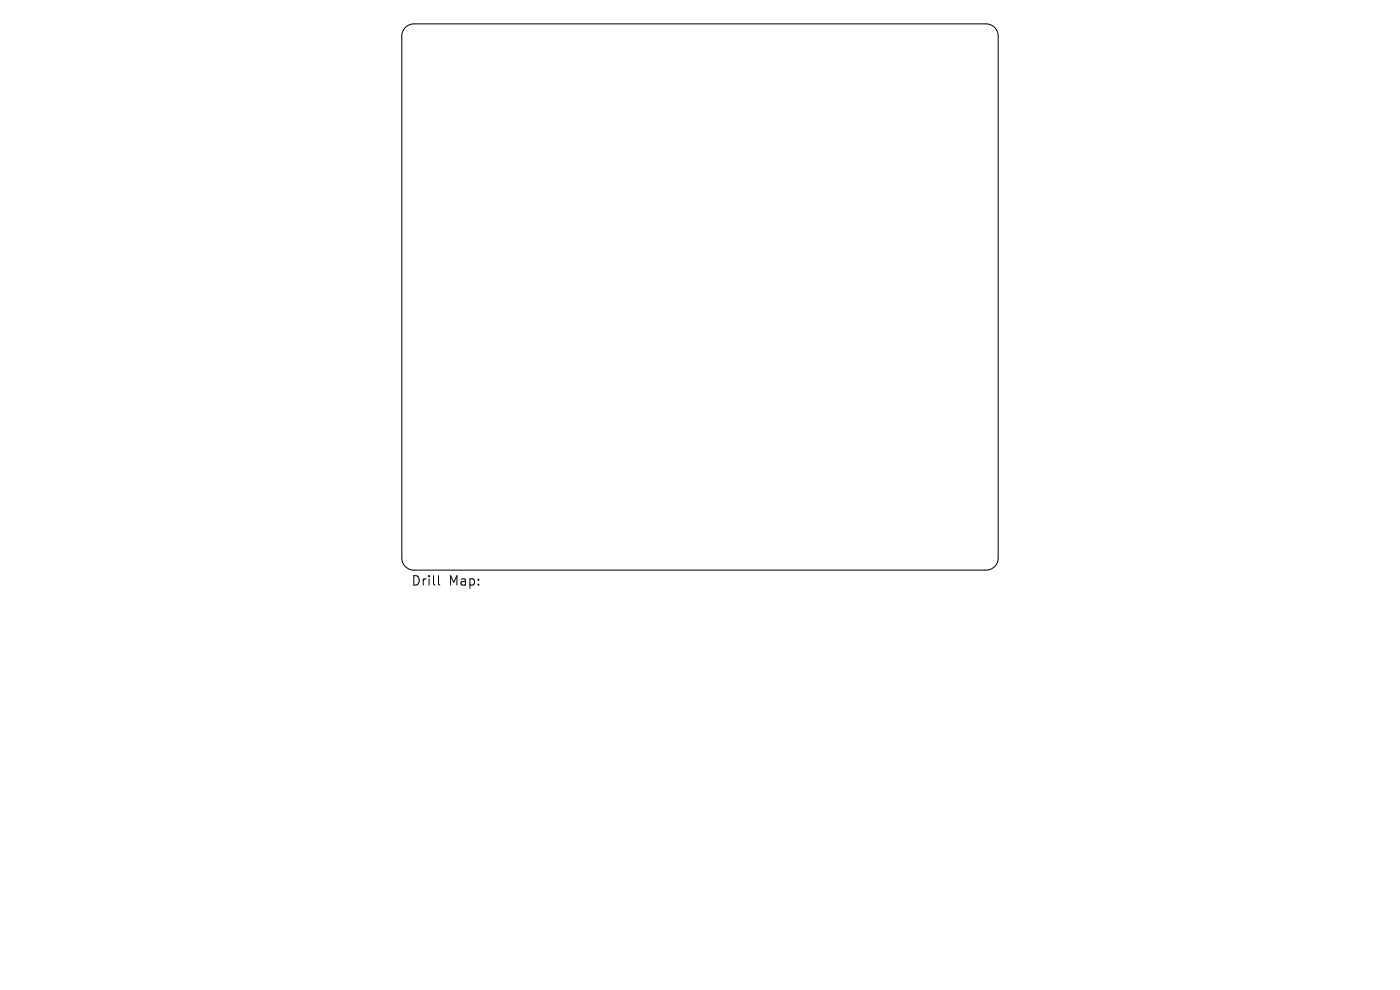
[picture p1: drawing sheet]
<svg xmlns="http://www.w3.org/2000/svg" width="297mm" height="210mm" viewBox="0 0 297 210" stroke-linecap="round" stroke-linejoin="round" font-family="sans-serif">
<defs><g id="words">
<g font-size="2.8">
<text x="87.2" y="124.5">Drill</text>
<text x="95.2" y="124.5">Map:</text>
</g>
</g></defs>
<path d="M86 5.8l.9-.6 .9-.1h121.4a2.58 2.58 0 0 1 2.6 2.5v110.8a2.58 2.58 0 0 1-2.6 2.5h-121.4a2.58 2.58 0 0 1-2.6-2.5v-110.8l.3-1zM93 122.1v1.7l.3 .3" fill="none" stroke="#000" stroke-width=".21"/>
<use href="#words"/>
</svg>
